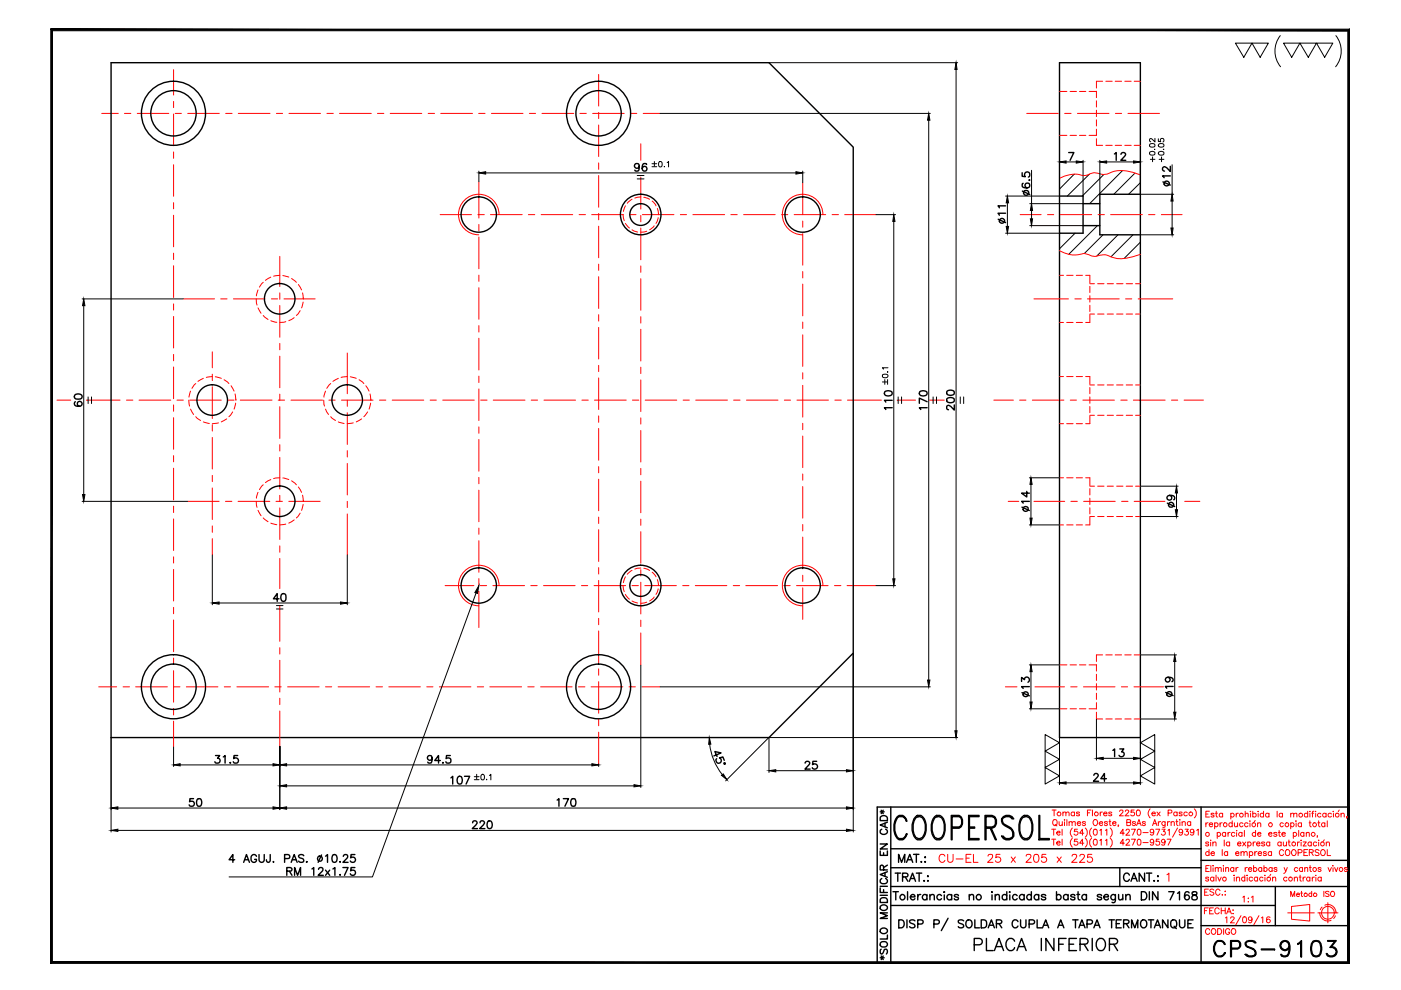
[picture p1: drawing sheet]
<svg xmlns="http://www.w3.org/2000/svg" width="297mm" height="210mm" viewBox="0 0 297 210" stroke-linecap="round" stroke-linejoin="round" font-family="sans-serif">
<!-- layer: CL -->
<g fill="none" stroke="#f00" stroke-width=".21">
<path d="M36.8 14.8v5.4M126.9 15.8v6.7M21.6 24h3.5M26.4 24h1.3M29.1 24h6.7M36.8 21.5v1.3M36.8 24.2v6.7M36.8 32.2v1.4M36.8 34.9v6.7M37.1 24h1.4M39.8 24h6.7M47.9 24h1.3"/>
<path d="M50.5 24h6.7M58.6 24h1.3M61.3 24h6.7M69.3 24h1.4M72 24h6.7M80 24h1.4M82.7 24h6.7M90.8 24h1.3M93.4 24h6.8M101.5 24h1.3M101.5 38.6v7.6M104.2 24h6.7"/>
<path d="M112.2 24h1.4M114.9 24h6.7M123 24h1.3M125.7 24h6.6M126.9 23.8v1.3M126.9 26.5v6.7M126.9 34.5v1.4M126.9 37.2v6.7M133.7 24h1.3M135.9 30.5v3.5M135.9 37.5v6.8M136.4 24h3.5"/>
<path d="M170.2 38.8v6.7M217.7 24h6.7M225.7 24h1.4M228.4 24h6.7M236.5 24h1.3M239.2 24h6.6M36.8 43v1.3M36.8 45.6v6.7M36.8 53.7v1.3M36.8 56.3v6.8M59.3 54.4v6.3M93.3 45.5h6.7"/>
<path d="M101.3 45.5h1.4M101.5 47.6v1.3M101.5 50.2v6.8M101.5 58.3v1.3M104 45.5h6.7M112 45.5h1.4M114.7 45.5h6.7M122.8 45.5h1.3M125.4 45.5h6.8M126.9 45.3v1.3M126.9 48v6.7M126.9 56v1.3"/>
<path d="M126.9 58.7v6.7M133.5 45.5h1.3M135.9 45.7v1.3M135.9 48.3v6.8M135.9 56.4v1.3M135.9 59.1v6.7M136.2 45.5h6.7M144.2 45.5h1.4M146.9 45.5h6.7M155 45.5h1.3M157.7 45.5h6.7M165.7 45.5h1.3"/>
<path d="M168.4 45.5h6.7M170.2 46.9v1.3M170.2 49.5v6.7M170.2 57.6v1.3M176.4 45.5h1.4M179.1 45.5h6.6M216.3 45.5h4.4M222.1 45.5h1.3M224.8 45.5h6.7M232.8 45.5h1.4M235.5 45.5h6.7M243.5 45.5h1.4"/>
<path d="M246.2 45.5h4.4M36.8 64.4v1.3M36.8 67.1v6.7M36.8 75.1v1.4M36.8 77.8v6.7M38.9 63.4h6.6M45 74.6v3.4M45 79.3v1.4M46.8 63.4h1.3M49.5 63.4h6.7M57.5 63.4h1.4M59.3 62.1v1.4"/>
<path d="M59.3 64.8v6.7M59.3 72.8v1.4M59.3 75.5v6.7M60.2 63.4h6.6M73.6 74.8v8.7M101.5 61v6.7M101.5 69v1.4M101.5 71.7v6.7M101.5 79.8v1.3M126.9 66.7v1.4M126.9 69.4v6.7M126.9 77.5v1.3"/>
<path d="M135.9 67.1v1.4M135.9 69.8v6.7M135.9 77.9v1.3M170.2 60.2v6.8M170.2 68.3v1.3M170.2 71v6.7M170.2 79v1.3M219.2 63.4h7.3M227.9 63.4h1.3M230.6 63.4h6.7M238.6 63.4h1.4M241.3 63.4h7.3"/>
<path d="M12.1 84.8h2.9M18.3 84.8h7.2M26.8 84.8h1.4M29.5 84.8h6.7M36.8 85.9v1.3M36.8 88.6v6.7M36.8 96.6v1.3M36.8 99.3v6.7M37.5 84.8h1.4M40.2 84.8h6.7M45 82v6.7M45 90v1.4"/>
<path d="M45 92.8v6.6M48.3 84.8h1.3M50.9 84.8h6.8M59 84.8h1.3M59.3 83.6v1.3M59.3 86.2v6.8M59.3 94.3v1.3M59.3 97v6.7M61.7 84.8h6.7M69.7 84.8h1.3M72.4 84.8h6.7M73.6 84.8v1.3"/>
<path d="M73.6 87.5v6.7M73.6 95.5v1.4M73.6 98.3v6.6M80.4 84.8h1.4M83.2 84.8h6.6M91.2 84.8h1.3M93.9 84.8h6.7M101.5 82.5v6.7M101.5 90.5v1.4M101.5 93.2v6.7M101.9 84.8h1.4M104.6 84.8h6.7"/>
<path d="M112.6 84.8h1.4M115.3 84.8h6.7M123.4 84.8h1.3M126 84.8h6.8M126.9 80.1v6.7M126.9 88.2v1.3M126.9 90.8v6.8M126.9 98.9v1.3M134.1 84.8h1.3M135.9 80.6v6.6M135.9 88.6v1.3M135.9 91.3v6.7"/>
<path d="M135.9 99.3v1.4M136.8 84.8h6.7M144.8 84.8h1.3M147.5 84.8h6.7M155.5 84.8h1.4M158.3 84.8h6.6M166.3 84.8h1.3M169 84.8h6.7M170.2 81.7v6.7M170.2 89.7v1.4M170.2 92.5v6.6M177 84.8h1.4"/>
<path d="M179.7 84.8h7.2M190.2 84.8h3.9M197.1 84.8h3.1M210.7 84.8h4.2M216.2 84.8h1.3M218.9 84.8h6.7M226.9 84.8h1.3M229.6 84.8h6.7M237.6 84.8h1.4M240.3 84.8h6.7M248.4 84.8h1.3M251.1 84.8h4.1"/>
<path d="M36.8 107.3v1.4M36.8 110v6.7M36.8 118.1v1.3M39.8 106.3h6.7M45 100.8v1.3M45 103.5v6.7M45 111.5v1.4M45 114.2v3.4M47.8 106.3h1.4M50.5 106.3h6.7M58.5 106.3h1.4M59.3 105v1.3"/>
<path d="M59.3 107.7v6.7M59.3 115.7v1.4M59.3 118.4v6.4M61.2 106.3h6.7M73.6 106.3v1.3M73.6 109v8.6M101.5 101.2v1.4M101.5 103.9v6.7M101.5 112v1.3M101.5 114.6v6.7M126.9 101.6v6.7M126.9 109.6v1.4"/>
<path d="M126.9 112.3v6.7M135.9 102v6.7M135.9 110.1v1.3M135.9 112.7v6.7M170.2 100.5v1.3M170.2 103.2v6.7M170.2 111.2v1.4M170.2 113.9v6.7M213.8 106.3h2.2M219.2 106.3h6.5M227 106.3h1.4M229.8 106.3h6.6"/>
<path d="M237.8 106.3h1.4M240.5 106.3h6.5M251.2 106.3h3.2M36.8 120.7v6.7M36.8 128.8v1.3M36.8 131.4v6.8M36.8 139.5v1.3M59.3 128.5v7.5M59.3 137.3v1.4M59.3 140v6.7M94.4 124.2h6.1M101.5 122.7v1.3"/>
<path d="M101.5 125.3v7.8M101.8 124.2h1.4M104.5 124.2h6.7M112.5 124.2h1.4M115.2 124.2h6.7M123.3 124.2h1.3M126 124.2h6.6M126.9 120.4v1.3M126.9 123.1v6.7M126.9 131.1v1.4M126.9 133.8v6.7M134 124.2h1.4"/>
<path d="M135.9 120.8v1.3M135.9 123.4v6.8M135.9 131.5v1.3M135.9 134.2v6.8M136.7 124.2h6.7M144.8 124.2h1.3M147.4 124.2h6.7M155.5 124.2h1.3M158.1 124.2h6.8M166.2 124.2h1.3M168.9 124.2h6.7M170.2 122v1.3"/>
<path d="M170.2 124.6v6.7M176.9 124.2h1.4M179.6 124.2h6.1M20.9 145.6h3.8M26.1 145.6h1.3M28.8 145.6h6.7M36.8 142.2v6.7M36.8 150.2v1.4M36.8 152.9v5.4M36.8 145.6h1.4M39.5 145.6h6.7M47.6 145.6h1.3"/>
<path d="M50.2 145.6h6.8M58.3 145.6h1.3M59.3 148v1.4M59.3 150.7v7.5M61 145.6h6.7M69 145.6h1.3M71.7 145.6h6.7M79.7 145.6h1.4M82.4 145.6h6.7M90.5 145.6h1.3M93.1 145.6h6.7M101.2 145.6h1.3"/>
<path d="M103.9 145.6h6.7M111.9 145.6h1.4M114.6 145.6h6.7M122.7 145.6h1.3M125.3 145.6h6.8M126.9 141.8v1.4M126.9 144.5v6.7M126.9 152.6v1.3M126.9 155.2v6.7M133.4 145.6h1.3M136.1 145.6h3.8M213.2 145.6h2.4"/>
<path d="M219.4 145.6h6.3M227 145.6h1.4M229.7 145.6h6.7M237.8 145.6h1.3M240.4 145.6h6.3M249.9 145.6h2.8"/>
</g>
<!-- layer: 0 -->
<g fill="none" stroke="#000" stroke-width=".3">
<path d="M23.6 13.3h139.4l17.9 17.9v107.3l-17.9 17.9h-139.4zM224.6 13.3h17.2v143.1h-17.2zM224.6 41.6h5v7.8h-5M229.6 43.2h3.6M229.6 47.8h3.6M241.8 41.2h-8.6v8.6h8.6M186 171.1h100.1v33.2h-100.1zM186.6 178.9h1.5l-1.5 1.1h1.5M186.6 172.1h.9M186.7 173.2a.87 .87 0 0 1 1.4 .2v.6h-1.5zM186.8 171.8l.5 .7M187 175.8a.57 .57 0 0 0-.4 .6 .57 .57 0 0 0 .6 .5h.4a.56 .56 0 0 0 .5-.4 .56 .56 0 0 0-.3-.7"/>
<path d="M187.3 171.8l-.5 .7M187.6 174.5v.8M188.1 174.3l-1.5 .6 1.5 .6M188.9 180h65.7M188.9 171.1v33.2M190.3 173.1l.3-.2a1.39 1.39 0 0 1 1.7 1.2h-.2l-.1-.5-.6-.5h-.8a3.2 3.2 0 0 0-.7 3.7l.4 .7 .3 .3h.8l.6-.5 .1-.5h.2a1.29 1.29 0 0 1-2 1 3.9 3.9 0 0 1 0-4.7zM194.2 173.1l.3-.2a1.46 1.46 0 0 1 1.7 1.2 3.3 3.3 0 0 1-.9 4 1.39 1.39 0 0 1-1.7-1.3 3.7 3.7 0 0 1 .6-3.7zM194.2 173.4l.5-.3 .9 .3a3.6 3.6 0 0 1 0 4.1l-.6 .3-.8-.3a3.9 3.9 0 0 1 0-4.1zM198.2 173.1l.4-.2a1.39 1.39 0 0 1 1.6 1.2 3.3 3.3 0 0 1-.9 4 1.39 1.39 0 0 1-1.7-1.3 4 4 0 0 1 .6-3.7zM198.2 173.4l.5-.3 1 .3a3.9 3.9 0 0 1 0 4.1l-.6 .3-.9-.3a3.9 3.9 0 0 1 0-4.1zM201.9 175.3h1.4a1.3 1.3 0 0 0 0-2.2h-1.4v5h-.2v-5.2h1.6a1.58 1.58 0 0 1 0 2.7h-1.4M205.4 172.9h2.2v.2h-2.1v4.7h2.1v.3h-2.2z"/>
<path d="M205.5 175.3h1.1v.3h-1.1M209.1 175.3h1.2l.6-.2 .1-.5-.1-1.2-.6-.3h-1.2v5h-.3v-5.2h1.5a1.42 1.42 0 0 1 1 1.3 1.42 1.42 0 0 1-1 1.4h-1.2M209.9 175.6l1.1 2.5h.3l-1.1-2.5M212.7 173.1a1.49 1.49 0 0 1 2.2 .5h-.3l-.2-.2a1.34 1.34 0 0 0-1.9 .2l.2 1a3.7 3.7 0 0 1 2.2 2 1.35 1.35 0 0 1-.9 1.5 1.35 1.35 0 0 1-1.6-.8h.3l.2 .2a1.23 1.23 0 0 0 1.8-.2 1.38 1.38 0 0 0-.7-1.7 1.94 1.94 0 0 1-1.6-2zM216.8 173.1l.3-.2a1.39 1.39 0 0 1 1.7 1.2 3.3 3.3 0 0 1-.9 4 1.39 1.39 0 0 1-1.7-1.3 4 4 0 0 1 .6-3.7zM216.8 173.4l.5-.3 .9 .3a3.9 3.9 0 0 1 0 4.1l-.5 .3-.9-.3a3.9 3.9 0 0 1 0-4.1zM220.3 172.9h.1v4.9h2.1v.3h-2.2zM254.6 171.1v33.2M186.6 188.3v.9h1.5M186.6 180.4v1h1.5v-1M186.6 189.8h1.5M186.6 187.9h1.5"/>
<path d="M186.7 199.9a.76 .76 0 0 1 .9-.3 .76 .76 0 0 1 .5 .9 .76 .76 0 0 1-1 .3 .76 .76 0 0 1-.4-.9zM186.7 197.1a.83 .83 0 0 1 .8-.3 .83 .83 0 0 1 .6 .7 .77 .77 0 0 1-.9 .5 .77 .77 0 0 1-.5-.9zM186.7 192.2a.83 .83 0 0 1 .8-.3 .83 .83 0 0 1 .6 .7 .77 .77 0 0 1-.9 .5 .77 .77 0 0 1-.5-.9zM186.7 190.6a.87 .87 0 0 1 1.4 .2v.5h-1.5zM187 186.3a.57 .57 0 0 0-.4 .6 .57 .57 0 0 0 .6 .5h.4a.56 .56 0 0 0 .6-.5 .56 .56 0 0 0-.4-.6M187.3 184.4v-.8l-.4-.2-.2 .2-.1 .8h1.5M187.3 180.8v.6M187.3 188.6v.6M187.6 185v.8M188.1 198.2v.9h-1.5M188.1 193.5h-1.5l1.5 .6-1.5 .6h1.5M188.1 184.8l-1.5 .6 1.5 .6"/>
<path d="M188.1 183.4l-.8 .5M188.9 192h81.5M188.9 188h97.2M188.9 184h65.7M189.3 189.1h1.2M189.8 185.1h1.1M189.9 189.1v1.7M190.3 185.1v1.8M190.5 182.8v-1.7l.6 1.7 .7-1.7v1.7M190.6 195h.5a.91 .91 0 0 1 .6 .9 .91 .91 0 0 1-.6 .8h-.5zM191.4 185.9h.9l.2-.3-.1-.3-.3-.2h-.7v1.8M191.9 185.9l.6 1"/>
<path d="M192.2 182.8l.7-1.7 .6 1.7M192.3 195v1.7M192.4 189.1v1.7M192.5 182.3h.8M192.8 186.9l.7-1.8 .6 1.8M193 190.2h1a.52 .52 0 0 0-.7-.5 .52 .52 0 0 0-.2 .8 .51 .51 0 0 0 .9 0M193.1 186.3h.8M193.7 181.1h1.1M194 195.2a.68 .68 0 0 0-1.2 .2l.2 .3 .8 .3 .2 .5a.72 .72 0 0 1-1.2 0M194.3 181.1v1.7M194.3 185.1h1.1M194.6 195.9h.7a.46 .46 0 0 0 .4-.6l-.4-.3h-.7v1.7"/>
<path d="M194.6 189.7v1.1M194.9 185.1v1.8M195.2 189.7a.52 .52 0 0 0-.6 .5M195.3 182.7v.1zM195.8 186.8h.2zM196.1 181.8h.1zM196.1 182.8h.1zM196.5 189.9a.54 .54 0 0 0-.8-.1 .54 .54 0 0 0 0 .8 .54 .54 0 0 0 .8-.1M196.5 189.7v1.1M196.7 185.8h.1zM196.7 186.8h.1zM197.2 190l.4-.3h.4l.1 1.1"/>
<path d="M197.2 189.7v1.1M198 195.9h.7a.46 .46 0 0 0 .5-.6l-.5-.3h-.7v1.7M199.6 189.9a.54 .54 0 0 0-.8-.1 .54 .54 0 0 0 0 .8 .54 .54 0 0 0 .8-.1M200.2 189.1v.1zM200.2 189.7v1.1M201 194.7l-1.4 2.6M201.8 189.9a.56 .56 0 0 0-.9-.1 .56 .56 0 0 0 0 .8 .56 .56 0 0 0 .9-.1M201.8 189.7v1.1M203.2 189.9a.5 .5 0 0 0-.4-.3 .5 .5 0 0 0-.5 .3l.3 .3 .5 .1 .1 .2a.5 .5 0 0 1-.4 .3 .5 .5 0 0 1-.5-.3M204.3 195.2a.66 .66 0 0 0-1.1 .2l.1 .3 .8 .3 .2 .5a.74 .74 0 0 1-1.1 0M204.9 195.2l.4-.2a.82 .82 0 0 1 .8 .9 .82 .82 0 0 1-1 .7l-.3-.5zM205.5 190l.4-.3h.4l.1 1.1"/>
<path d="M205.5 189.7v1.1M206.7 195v1.7h1M208 195h.6a.91 .91 0 0 1 .6 .9 .91 .91 0 0 1-.6 .8h-.6zM209.1 199v2.5h1.5M209.5 196.7l.7-1.7 .6 1.7M209.8 196.2h.8M210.3 189.1v.1zM210.3 189.7v1.1M211 190l.4-.3h.4l.1 1.1M211 189.7v1.1M211.3 195.8l.9-.1 .2-.4-.4-.3h-.7v1.7M211.8 195.8l.6 .9"/>
<path d="M213.5 189.9a.54 .54 0 0 0-.8-.1 .54 .54 0 0 0 0 .8 .54 .54 0 0 0 .8-.1M213.5 189.1v1.7M214.1 189.1v.1zM214.1 189.7v1.1M215.1 199.6a.94 .94 0 0 0-1.1-.6 .94 .94 0 0 0-.7 .9 1.14 1.14 0 0 0 .2 1.3 1.14 1.14 0 0 0 1.3 .2l.3-.5M215.7 189.9a.54 .54 0 0 0-.8-.1 .54 .54 0 0 0 0 .8 .54 .54 0 0 0 .8-.1M215.8 195.4a.64 .64 0 0 0-.7-.4 .64 .64 0 0 0-.5 .7v.4a.64 .64 0 0 0 .5 .6 .64 .64 0 0 0 .7-.4M216.4 195v1.3a.58 .58 0 0 0 .6 .4 .58 .58 0 0 0 .5-.4v-1.3M217.1 189.9a.56 .56 0 0 0-.8-.1 .56 .56 0 0 0 0 .8 .56 .56 0 0 0 .8-.1M217.1 189.7v1.1M218.2 195.9h.7a.46 .46 0 0 0 .4-.6l-.4-.3h-.7v1.7M218.7 189.9a.54 .54 0 0 0-.8-.1 .54 .54 0 0 0 0 .8 .54 .54 0 0 0 .8-.1"/>
<path d="M218.7 189.1v1.7M219.9 195v1.7h1M220.2 189.9a.54 .54 0 0 0-.8-.1 .54 .54 0 0 0 0 .8 .54 .54 0 0 0 .8-.1M220.2 189.7v1.1M220.8 199v2.5M221 196.7l.7-1.7 .6 1.7M221.3 196.2h.8M221.7 189.9a.54 .54 0 0 0-.9 0l.2 .3 .6 .1 .1 .2a.54 .54 0 0 1-.9 0M223.4 199v2.5l-1.6-2.5v2.5M224 189.9a.54 .54 0 0 1 .8-.1 .54 .54 0 0 1 0 .8 .54 .54 0 0 1-.8-.1M224 189.1v1.7M224.3 196.7l.6-1.7 .7 1.7"/>
<path d="M224.5 196.2h.8M226 199h-1.5v2.5M226.5 189.9a.54 .54 0 0 0-.8-.1 .54 .54 0 0 0 0 .8 .54 .54 0 0 0 .8-.1M226.5 189.7v1.1M227.4 195h1.2M227.9 189.9a.5 .5 0 0 0-.5-.3 .5 .5 0 0 0-.4 .3l.3 .3 .6 .1v.2a.5 .5 0 0 1-.5 .3 .5 .5 0 0 1-.4-.3M228 195v1.7M228.2 199h-1.5v2.5h1.5M228.3 189.7h.6M228.6 189.1v1.4l.1 .2 .3 .1M228.7 196.7l.7-1.7 .7 1.7M229 196.2h.8"/>
<path d="M230.3 189.9a.54 .54 0 0 0-.7-.1 .54 .54 0 0 0 0 .8 .54 .54 0 0 0 .7-.1M230.3 189.7v1.1M230.5 195.9h.7a.46 .46 0 0 0 .4-.6l-.4-.3h-.7v1.7M231.6 199v2.5M231.9 196.7l.7-1.7 .6 1.7M232.2 196.2h.8M232.9 199.1a1.18 1.18 0 0 1 1.3 .4 1.18 1.18 0 0 1 0 1.4 .87 .87 0 0 1-1.3 .5 1.61 1.61 0 0 1 0-2.3zM233.6 189.9a.54 .54 0 0 0-1 0l.3 .3 .6 .1 .1 .2a.54 .54 0 0 1-1 0M234 190.2h1a.52 .52 0 0 0-.7-.5 .52 .52 0 0 0-.2 .8 .51 .51 0 0 0 .9 0M235.1 195h1.2M235.7 195v1.7M236.5 189.7l-.1 1.5-.3 .2-.3-.1"/>
<path d="M236.5 189.9a.54 .54 0 0 0-.8-.1 .54 .54 0 0 0 0 .8 .54 .54 0 0 0 .8-.1M236.7 195.8h.6M237.2 189.7l.1 1 .3 .1 .5-.3M237.4 184v4M237.7 195h-1v1.7h1M238.1 189.7v1.1M238.2 195.8l1-.1 .2-.4-.5-.3h-.7v1.7M238.7 190l.4-.3h.4l.1 1.1M238.7 189.7v1.1M238.8 195.8l.6 .9M239.5 185.5a.59 .59 0 0 0-.9-.3 .86 .86 0 0 0-.4 1.1 .86 .86 0 0 0 1 .5l.3-.4M239.8 186.9l.6-1.8 .7 1.8"/>
<path d="M239.9 196.7v-1.7l.7 1.7 .6-1.7v1.7M240 186.3h.8M242 189.1a.93 .93 0 0 1 1.1 .4 .93 .93 0 0 1-.3 1.2l-.8 .1zM242 195.2a.65 .65 0 0 1 .7-.1 .65 .65 0 0 1 .4 .6v.4a.66 .66 0 0 1-.6 .6 .66 .66 0 0 1-.7-.6zM242.7 185.1v1.8l-1.2-1.8v1.8M243 185.1h1.2M243.5 195h1.1M243.6 185.1v1.8M243.7 189.1v1.7M244 195v1.7M244.7 186.7v.2zM244.7 196.7l.7-1.7 .7 1.7"/>
<path d="M245 196.2h.8M245.4 186.8h.2zM245.5 189.1v1.7l-1.1-1.7v1.7M245.5 185.7v.2zM247.6 195v1.7l-1.1-1.7v1.7M247.8 189.1h1.1l-.8 1.7M248.3 195.2a.64 .64 0 0 1 .8-.2 .64 .64 0 0 1 .4 .7v.4a.64 .64 0 0 1-.7 .6 .64 .64 0 0 1-.6-.6zM248.9 196.4l.5 .5M249.7 189.4l.4-.3v1.7M250.1 195l.1 1.5a.59 .59 0 0 0 .6 .2 .59 .59 0 0 0 .4-.4v-1.3M251.9 195.8h.6M252.1 189.3a.49 .49 0 0 0-.7-.2 .99 .99 0 0 0 .3 1.7 .53 .53 0 0 0 .5-.5 .53 .53 0 0 0-.5-.6 .53 .53 0 0 0-.6 .5"/>
<path d="M252.8 189.1a.36 .36 0 0 0 .2 .6 .62 .62 0 0 1 .7 .3 .62 .62 0 0 1 0 .7l-.6 .1-.4-.3a.82 .82 0 0 1 1-.8l.1-.4a.67 .67 0 0 0-1-.2zM253 195h-1.1v1.7h1.1M254.6 196.3h31.5M254.6 182.4h31.5M258 199.6a1.25 1.25 0 0 1 1.8 .6h-.2l-.2-.3a1.11 1.11 0 0 0-1.3-.3 1.11 1.11 0 0 0-.6 1.1 1.81 1.81 0 0 0 .8 2h.6l.9-.7a1.18 1.18 0 0 1-1.2 .9 1.18 1.18 0 0 1-1.1-.9 2.14 2.14 0 0 1 .5-2.4zM264.3 199.6a1.67 1.67 0 0 1 2 .3h-.3a1.22 1.22 0 0 0-1.8 0v.3a2.47 2.47 0 0 0 1.6 1 .91 .91 0 0 1 .2 1.5 1.56 1.56 0 0 1-2-.3h.3a1.19 1.19 0 0 0 1.7 .1 .86 .86 0 0 0-.5-1.3l-.8-.3a.83 .83 0 0 1-.7-1zM270.4 188v8.3M272.2 199.6a.97 .97 0 0 0-.7 .9 .97 .97 0 0 0 .7 .9M272.7 199.6l.4 .3a3.2 3.2 0 0 1-.2 2.8M278.4 199.6a1.2 1.2 0 0 1 1.6 .5 2.77 2.77 0 0 1-.3 2.6 1.12 1.12 0 0 1-1.6-.5 2.77 2.77 0 0 1 .3-2.6zM278.4 199.7l.5-.1 .8 .1M278.6 199.6a2.62 2.62 0 0 0 0 3.1"/>
<path d="M279.5 199.6a2.62 2.62 0 0 1 0 3.1M283.1 199.6h-1.6v-.2h1.8l-1.1 1.5M283.1 199.4l-1.1 1.5 1 .1 .3 .5M186.6 203.1h.9M186.8 201.3l-.2 .3 .1 .5 .1 .2 .3-.1 .5-.9h.3a.67 .67 0 0 1 0 1M186.8 202.7l.5 .8M187.3 202.7l-.5 .8M206.6 200.3h1.1a.68 .68 0 0 0 .6-.7 .68 .68 0 0 0-.6-.6h-1.1v2.5M210.8 201.5l1-2.5 1 2.5M211.2 200.7h1.2M215.6 201.5l1-2.5 1 2.5M216 200.7h1.2"/>
<path d="M224.5 200.2h.9M226.7 200.2h.9M229 200.2l1.5-.1a.65 .65 0 0 0 0-1l-1.5-.1v2.5M229.8 200.2l.9 1.3M235.2 200.2h1.2a.61 .61 0 0 0 .4-1l-.4-.2h-1.2v2.5M236.1 200.2l.9 1.3M261.1 201h1.3l.3-.1 .2-.3-.2-.9-.3-.1h-1.3v3.3h-.2v-3.5h1.5a.92 .92 0 0 1 .7 .9 .92 .92 0 0 1-.7 .9h-1.3M267.4 201.2h2.8v.2h-2.8zM271.5 200.7a.98 .98 0 0 0 1.5 .5l.3-.5M271.5 200.2l.4-.5 .4-.1 .7 .1 .3 .5M271.7 202.5l.5 .2 .8-.2M273.3 201a1.06 1.06 0 0 1-1.6 .3 1.06 1.06 0 0 1 0-1.6 1.06 1.06 0 0 1 1.6 .2 3.2 3.2 0 0 1-.3 2.8 .99 .99 0 0 1-1.5-.3h.2l.2 .3"/>
<path d="M273.3 200.6l-.2 .4-.4 .4M275.1 200.1l.8-.7v3.5h-.1v-3.2l-.7 .5zM278.4 202.5l.5 .2 .8-.2M281.4 202.4l.4 .3M282.2 200.7a1.1 1.1 0 0 1 1.3 1.2 1.1 1.1 0 0 1-1.5 1l-.5-.2-.3-.5h.2l.1 .3a1.24 1.24 0 0 0 1.8-.5M282.6 200.9l.5 .3 .2 .5-.2 .7-.5 .3"/>
<circle cx="36.8" cy="24" r="6.8"/>
<circle cx="36.8" cy="24" r="4.8"/>
<circle cx="126.9" cy="24" r="6.8"/>
<circle cx="126.9" cy="24" r="4.8"/>
<circle cx="101.5" cy="45.5" r="3.7"/>
<circle cx="135.8" cy="45.5" r="2.31"/>
<circle cx="135.8" cy="45.5" r="4.3"/>
<circle cx="170.2" cy="45.5" r="3.7"/>
<circle cx="59.3" cy="63.4" r="3.2"/>
<circle cx="45" cy="84.8" r="3.2"/>
<circle cx="73.6" cy="84.8" r="3.2"/>
<circle cx="59.3" cy="106.3" r="3.2"/>
<circle cx="101.5" cy="124.1" r="3.7"/>
<circle cx="135.8" cy="124.1" r="2.31"/>
<circle cx="135.8" cy="124.1" r="4.3"/>
<circle cx="170.2" cy="124.1" r="3.7"/>
<circle cx="36.8" cy="145.6" r="6.8"/>
<circle cx="36.8" cy="145.6" r="4.8"/>
<circle cx="126.9" cy="145.6" r="6.8"/>
<circle cx="126.9" cy="145.6" r="4.8"/>
<circle cx="191.3" cy="190.2" r=".56"/>
<circle cx="207.5" cy="190.2" r=".56"/>
</g>
<!-- layer: FI -->
<path d="M241.8 37.1a7.7 7.7 0 0 0-6.7-.4 4 4 0 0 1-2.8 0h-.6a3.8 3.8 0 0 1-2.7 .3l-1-.1a7.8 7.8 0 0 0-3.4 .9M105.8 45.5a4.3 4.3 0 0 0-4.3-4.3 4.3 4.3 0 0 0-4.3 4.3 4.3 4.3 0 0 0 4.3 4.3M174.5 45.5a4.3 4.3 0 0 0-4.3-4.3 4.3 4.3 0 0 0-4.3 4.3 4.3 4.3 0 0 0 4.3 4.3M224.6 53.2a6.9 6.9 0 0 0 5.4 .6h.3a3.8 3.8 0 0 0 3.3 .3l.7-.1a8.4 8.4 0 0 0 7.5-.1M105.8 124.1a4.3 4.3 0 0 0-4.3-4.3 4.3 4.3 0 0 0-4.3 4.3 4.3 4.3 0 0 0 4.3 4.3M174.5 124.1a4.3 4.3 0 0 0-4.3-4.3 4.3 4.3 0 0 0-4.3 4.3 4.3 4.3 0 0 0 4.3 4.3" fill="none" stroke="#f00" stroke-width=".21"/>
<!-- layer: OC -->
<g fill="none" stroke="#f00" stroke-width=".21">
<path d="M224.6 19.4h1.6M226.9 19.4h1.3M228.9 19.4h1.3M230.9 19.4h1.6M232.5 19.3v1.4M233.8 17.2h-1.3v1.5M234.5 17.2h1.3M236.4 17.2h1.4M238.5 17.2h1.3M240.5 17.2h1.3M224.6 28.7h1.6M226.9 28.7h1.3"/>
<path d="M228.9 28.7h1.3M230.9 28.7h1.6M232.5 21.4v1.3M232.5 23.4v1.3M232.5 25.4v1.3M232.5 27.4v1.3M232.5 29.4v1.4h1.3M234.5 30.8h1.3M236.4 30.8h1.4M238.5 30.8h1.3M240.5 30.8h1.3M55.8 59.9l-.8 1"/>
<path d="M57.4 58.8l-1.1 .6M59.3 58.4l-1.3 .1M60 58.4l1.2 .4M61.8 59.1l1 .8M132.1 45.5l.2 1.3M132.6 43.6l-.4 1.2M132.6 47.4l.8 .9M134 42.2l-1 .9M134 48.7l1.2 .5M135.9 41.7l-1.3 .3M136.5 41.8l1.2 .4M137.1 49l-1.2 .2"/>
<path d="M138.3 42.6l.8 1M138.7 47.9l-1 .8M139.4 44.2l.2 1.3M139.5 46.1l-.4 1.3M139.6 45.5h.1M224.6 58.4h.9M226.2 58.4h1.3M228.2 58.4h1.3M230.2 58.4h.9v1.6M45 79.8l-1.3 .2M45.6 79.9l1.3 .3M54.3 63.4l.2 1.3"/>
<path d="M54.7 61.5l-.3 1.2M54.7 65.3l.6 1.1M55.8 66.9l1 .8M57.4 68l1.3 .3M60.6 68.2l-1.3 .2M62.4 67.4l-1.2 .6M63.3 60.3l.6 1.2M63.6 65.9l-.8 1M64.1 62.1l.2 1.3M64.3 64.1l-.4 1.2M64.3 63.4h.1M73.6 79.8l-1.3 .2"/>
<path d="M74.3 79.9l1.2 .3M224.6 79.8h.9M224.6 68.4h.9M226.2 79.8h1.3M226.2 68.4h1.3M228.2 79.8h1.3M228.2 68.4h1.3M230.2 79.8h.9v1.7M231.1 60.7v1.3M231.1 62.7v1.4M231.1 64.7v1.3M231.1 66.7v1.7h-.9"/>
<path d="M231.1 60.2h.9M231.1 66.6h.9M232.7 60.2h1.4M232.7 66.6h1.4M234.8 60.2h1.3M234.8 66.6h1.3M236.7 60.2h1.4M236.7 66.6h1.4M238.8 60.2h1.3M238.8 66.6h1.3M240.8 60.2h1M240.8 66.6h1"/>
<path d="M40 84.8l.2 1.3M40.4 82.9l-.3 1.3M40.4 86.7l.6 1.2M41.5 81.3l-.8 1M41.5 88.3l1 .9M43.1 80.2l-1.1 .7M43.1 89.5l1.3 .3M46.3 89.7l-1.3 .1M47.5 80.5l1 .8M48.1 88.8l-1.2 .7M49 81.8l.6 1.1M49.3 87.3l-.8 1"/>
<path d="M49.8 83.5l.2 1.3M50 85.5l-.4 1.2M50 84.8h.1M68.6 84.8l.2 1.3M69 82.9l-.3 1.3M69 86.7l.7 1.2M70.1 81.3l-.8 1M70.1 88.3l1 .9M71.7 80.2l-1.1 .7M71.7 89.5l1.3 .3M74.9 89.7l-1.3 .1M76.1 80.5l1 .8"/>
<path d="M76.7 88.8l-1.2 .7M77.6 81.8l.6 1.1M77.9 87.3l-.8 1M78.5 83.5l.1 1.3M78.6 85.5l-.4 1.2M78.6 84.8h.1M224.6 89.8h.9M226.2 89.8h1.3M228.2 89.8h1.3M231.1 82.2v1.3M231.1 84.2v1.3M231.1 86.2v1.3"/>
<path d="M231.1 88.2v1.6h-.9M231.1 81.6h.9M231.1 88.1h.9M232.7 81.6h1.4M232.7 88.1h1.4M234.8 81.6h1.3M234.8 88.1h1.3M236.7 81.6h1.4M236.7 88.1h1.4M238.8 81.6h1.3M238.8 88.1h1.3M240.8 81.6h1"/>
<path d="M240.8 88.1h1M54.3 106.3l.2 1.3M54.7 104.4l-.3 1.2M54.7 108.2l.6 1.1M55.8 102.8l-.8 1M55.8 109.8l1 .8M57.4 101.7l-1.1 .6M57.4 110.9l1.3 .4M59.3 101.3l-1.3 .2M60 101.3l1.2 .4M60.6 111.1l-1.3 .2M61.8 101.9l1 .9"/>
<path d="M62.4 110.2l-1.2 .7M63.3 103.3l.6 1.1M63.6 108.8l-.8 1M64.1 105l.2 1.3M64.3 106.9l-.4 1.3M64.3 106.3h.1M224.6 101.3h.9M224.6 111.3h.9M226.2 101.3h1.3M226.2 111.3h1.3M228.2 101.3h1.3M228.2 111.3h1.3"/>
<path d="M230.2 101.3h.9v1.7M231.1 103.6v1.3M231.1 105.6v1.4M231.1 107.7v1.3M231.1 109.6v1.7h-.9M231.1 103.1h.9M231.1 109.5h.9M232.7 103.1h1.4M232.7 109.5h1.4M234.8 103.1h1.3M234.8 109.5h1.3M236.7 103.1h1.4"/>
<path d="M236.7 109.5h1.4M238.8 103.1h1.3M238.8 109.5h1.3M240.8 103.1h1M240.8 109.5h1M132.1 124.2l.2 1.2M132.6 122.3l-.4 1.2M132.6 126l.8 1M134 120.9l-1 .9M134 127.4l1.2 .4M135.9 120.4l-1.3 .3M136.5 120.5l1.2 .4"/>
<path d="M137.1 127.7l-1.2 .2M138.3 121.3l.8 1M138.7 126.6l-1 .8M139.4 122.9l.2 1.3M139.5 124.8l-.4 1.2M139.6 124.2h.1M233.8 138.9h-1.3v1.4M234.5 138.9h1.3M236.4 138.9h1.4M238.5 138.9h1.3M240.5 138.9h1.3M224.6 141h1.6"/>
<path d="M224.6 150.3h1.6M226.9 141h1.3M226.9 150.3h1.3M228.9 141h1.3M228.9 150.3h1.3M230.9 141h1.6M230.9 150.3h1.6M232.5 140.9v1.4M232.5 143v1.3M232.5 144.9v1.4M232.5 147v1.3M232.5 149v1.3"/>
<path d="M232.5 151v1.4h1.3M234.5 152.4h1.3M236.4 152.4h1.4M238.5 152.4h1.3M240.5 152.4h1.3"/>
</g>
<!-- layer: RY -->
<g fill="none" stroke="#000" stroke-width=".21">
<path d="M227.8 36.9l-3.2 3.2M230.9 37l-4.6 4.6M234 37l-4.5 4.6M238 36.2l-7 7M240.6 36.7l-4.5 4.5M241.8 38.7l-2.5 2.5M224.8 49.4l-.2 .2M227.9 49.4l-3.3 3.3M232.7 47.8l-6.1 6.1M233.9 49.8l-4 4M237 49.8l-4.5 4.5M240.2 49.8l-4.6 4.6"/>
<path d="M241.8 51.4l-3.4 3.4"/>
</g>
<!-- layer: 0 -->
<g fill="#000" stroke="#000" stroke-width=".21">
<path d="M10.8 6.2l.3 .3h274.7zM10.8 6.2h275.3l-.3 .3z"/>
<path d="M285.8 6.5v197.4l.3-197.7zM286.1 6.2v198.1l-.3-.4z"/>
<path d="M11.1 6.5l-.3 197.8 .3-.4zM10.8 6.2l.3 .3-.3 197.8z"/>
<path d="M11.1 203.9l275 .4-.3-.4zM11.1 203.9l275 .4h-275.3z"/>
</g>
<!-- layer: CO -->
<g fill="none" stroke="#000" stroke-width=".21">
<path d="M163.1 13.3h39.9M202.7 14.7v140.2M261.9 9.1h3.5l-1.7 3zM265.4 9.1h3.5l-1.7 3zM271.4 7.6a5.3 5.3 0 0 0 .1 6.6M272.1 9.1h3.5l-1.7 3zM275.6 9.1h3.5l-1.7 3zM279.1 9.1h3.5l-1.7 3zM283.2 7.6a5.3 5.3 0 0 1 0 6.6M101.5 36.3v2.2M103 36.7h65.8M135.1 37.2h1.4"/>
<path d="M135.1 37.9h1.4M139.9 24h57.3M170.2 36.3v2.5M196.9 25.5v118.7M218.7 36.1v7.1M224.6 34v7.5M226 34.3h2.2M229.6 34v7.5M233.2 34v7.1M234.6 34.3h5.7M241.8 34v7.1M248.5 34.9v6.3"/>
<path d="M185.7 45.5h4.2M189.5 46.9v75.8M213.2 49.4h11.4M213.2 41.6h11.4M213.6 43v5M218.3 47.8h11.3M218.3 43.2h11.3M218.7 44.6v1.8M241.8 49.8h7M241.8 41.2h7M248.5 42.6v5.7M17.4 63.4h21.4"/>
<path d="M17.8 64.8v40.1M18.7 84.2v1.4M19.4 84.2v1.4M190.4 84.2v1.4M191.1 84.2v1.4M197.8 84.2v1.4M198.6 84.2v1.4M203.6 84.2v1.4M204.3 84.2v1.4M17.4 106.3h22.4M45 117.6v10.6M73.6 117.6v10.6"/>
<path d="M218.2 111.3h6.4M218.2 101.3h6.4M218.6 102.7v7.2M241.8 109.5h8M241.8 103.1h8M249.4 104.5v3.6M46.5 127.8h25.7M58.6 128.4h1.4M58.6 129.1h1.4M100.9 125.7l-21.9 60.2h-30.4M180.9 138.5v37.9M185.7 124.2h4.2"/>
<path d="M241.8 138.9h7.6M23.6 156.4v20M36.8 158.3v4.2M59.3 158.2v13.5M135.9 141v26M139.9 145.6h57.3M150.5 157.8a12.6 12.6 0 0 0 2.6 6.4M163 156.4l-9.1 9.2M163 156.4v7.4M163.1 156.4h39.9M218.2 150.3h6.4M218.2 141h6.4"/>
<path d="M218.6 142.4v6.4M221.6 159.3l3 1.7-3 1.7zM221.6 155.7l3 1.8-3 1.8zM224.6 156.4v10M232.5 152.5v8.7M241.8 157.5l3-1.8v3.6zM241.8 156.4v10M241.8 152.4h7.6M249.1 140.3v10.7M25 171.3h32.9M25 176.1h154.5M38.2 162.2h19.7"/>
<path d="M60.8 162.2h64.7M60.8 171.3h118.7M60.8 166.6h73.6M126.9 162v.5M164.5 163.4h15M221.6 162.7l3 1.8-3 1.7zM226 166h14.3M233.9 160.8h6.4M241.8 161l3-1.7v3.4zM241.8 164.5l3-1.8v3.5z"/>
</g>
<g fill="#000" stroke="#000" stroke-width=".21">
<path d="M202.7 13.3l.2 1.4h-.4zM101.5 36.7l1.5-.3v.5zM168.8 36.4l1.4 .3-1.4 .2zM196.9 24l.3 1.5h-.5zM224.6 34.3l1.4-.2v.5zM228.2 34.1l1.4 .2-1.4 .3zM233.2 34.3l1.4-.2v.5zM240.3 34.1l1.5 .2-1.5 .3zM189.5 45.5l.3 1.4h-.5zM213.3 48h.5l-.2 1.4zM213.6 41.6l.2 1.4h-.5zM218.5 46.4h.4l-.2 1.4z"/>
<path d="M218.7 43.2l.2 1.4h-.4zM248.3 48.3h.4l-.2 1.5zM248.5 41.2l.2 1.4h-.4zM17.8 63.4l.2 1.4h-.5zM17.5 104.9h.5l-.2 1.4zM218.4 109.9h.4l-.2 1.4zM218.6 101.3l.2 1.4h-.4zM249.2 108.1h.5l-.3 1.4zM249.4 103.1l.3 1.4h-.5zM45 127.8l1.5-.2v.5zM72.2 127.6l1.4 .2-1.4 .3zM101.5 124.2l-.3 1.6-.5-.2z"/>
<path d="M189.3 122.7h.5l-.3 1.5zM150.4 156.4l.3 1.4h-.4zM196.7 144.2h.5l-.3 1.4zM202.5 154.9h.4l-.2 1.5zM218.4 148.8h.4l-.2 1.5zM218.6 141l.2 1.4h-.4zM248.8 151h.5l-.2 1.4zM249.1 138.9l.2 1.4h-.5zM23.6 171.3l1.4-.2v.5zM23.6 176.1l1.4-.3v.5zM36.8 162.2l1.4-.3v.5zM57.9 161.9l1.4 .3-1.4 .2z"/>
<path d="M57.9 171.1l1.4 .2-1.4 .3zM59.3 162.2l1.5-.3v.5zM59.3 166.6l1.5-.2v.4zM59.3 171.3l1.5-.2v.5zM125.5 161.9l1.4 .3-1.4 .2zM134.4 166.4l1.5 .2-1.5 .2zM153 164.4l.3-.3 .8 1.2zM163 163.4l1.5-.2v.5zM179.5 171.1l1.4 .2-1.4 .3zM179.5 175.8l1.4 .3-1.4 .2zM179.5 163.2l1.4 .2-1.4 .3zM224.6 166l1.4-.2v.4z"/>
<path d="M232.5 160.8l1.4-.2v.4zM240.3 165.8l1.5 .2-1.5 .2zM240.3 160.6l1.5 .2-1.5 .2z"/>
</g>
<g fill="none" stroke="#000" stroke-width=".3">
<path d="M135.5 35.2a.52 .52 0 0 1-.7 .4 .52 .52 0 0 1-.1-.9 .52 .52 0 0 1 .8 .2v.3a.71 .71 0 0 1-.6 1.1l-.3-.2M137.1 34.9l-.1-.2a.61 .61 0 0 0-.8 .3 .91 .91 0 0 0 .4 1.3 .5 .5 0 0 0 .6-.5 .5 .5 0 0 0-.5-.5 .5 .5 0 0 0-.5 .5M216.7 36.6v.8l.7 .1a.58 .58 0 0 1 0-.9 .58 .58 0 0 1 .9 .1 .58 .58 0 0 1-.3 .8M216.9 38.9h-.1a.64 .64 0 0 0 .2 .9 .91 .91 0 0 0 1.3-.5 .52 .52 0 0 0-.5-.5 .52 .52 0 0 0-.5 .5 .52 .52 0 0 0 .5 .5M218.3 38.1v.2zM226.6 32.3h1.1l-.8 1.7M236.3 32.6l.4-.3v1.7M237.7 32.7a.51 .51 0 0 1 .4-.4 .51 .51 0 0 1 .5 .3v.4l-1 1h1.1M246.6 38.6l1.5 .6M248.1 37.3h-1.6l.3 .4M248.1 35.3v1.1l-.7-.8-.6-.3-.3 .3v.4l.4 .3M211.6 46.5l1.6 .7"/>
<path d="M213.2 45.2h-1.6l.3 .4M213.2 43.6h-1.6l.3 .5M216.8 40.5l1.5 .7M15.8 83.8a1.01 1.01 0 0 1 1.6 .2v.2a.96 .96 0 0 1-1.6 0zM16 85.2l-.2 .1a.56 .56 0 0 0 .3 .8 .94 .94 0 0 0 1.3-.5 .53 .53 0 0 0-.5-.5 .53 .53 0 0 0-.5 .5 .53 .53 0 0 0 .5 .5M187.6 83.1l.6-.3a.75 .75 0 0 1 1 .7 .89 .89 0 0 1-.9 .5 .89 .89 0 0 1-.8-.7zM189.2 86.4h-1.7l.3 .4M189.2 84.9h-1.7l.3 .4M195 83.1l.6-.3a.75 .75 0 0 1 1 .7 .89 .89 0 0 1-.9 .5 .89 .89 0 0 1-.8-.7zM196.6 86.4h-1.7l.3 .4M196.6 85.2l-1.7-.8v1.1M200.8 84.5a1.02 1.02 0 0 1 1.5 .3v.1a.92 .92 0 0 1-1.6 0z"/>
<path d="M200.8 83a1.02 1.02 0 0 1 1.5 .2v.2a.92 .92 0 0 1-1.6 0zM202.3 85.9v1.1l-.7-.9-.6-.2-.2 .2-.1 .5 .4 .3M216.7 107.5l1.5 .7M217.7 104.2v1.2l-1.1-.8h1.6M218.2 106.3h-1.6l.3 .4M247.5 106.7l1.6 .7M248 105a.51 .51 0 0 1 .4 .7 .51 .51 0 0 1-.8 .2 .51 .51 0 0 1 .1-.8 .85 .85 0 0 1 1.4 .6l-.3 .3M59.2 127h-1.2l.8-1.1v1.6M59.8 125.9a.56 .56 0 0 1 .8 .3v.4a.68 .68 0 0 1-.6 .9 1.01 1.01 0 0 1-.2-1.6zM216.6 144.5v-.9l.6 .5a.55 .55 0 0 1 .9-.4 .55 .55 0 0 1-.2 1M216.7 146.9l1.5 .6M218.2 145.6h-1.6l.3 .4"/>
<path d="M235.9 159.1l.4-.3v1.6M237.4 158.8h.9l-.5 .6a.55 .55 0 0 1 .4 .9 .55 .55 0 0 1-.9-.2M247.2 146.8l1.5 .7M247.6 143.6a.51 .51 0 0 1 .4 .7 .51 .51 0 0 1-.8 .2 .51 .51 0 0 1 .1-.8 .9 .9 0 0 1 1.4 .5l-.2 .3M248.7 145.5h-1.6l.3 .4M41 169.3h-.7l-.1 .7a.58 .58 0 0 1 .9 0 .58 .58 0 0 1-.2 .9 .58 .58 0 0 1-.8-.3M41.9 169.4a.58 .58 0 0 1 .8 .2 .78 .78 0 0 1 .1 .9 .78 .78 0 0 1-.9 .4 1.24 1.24 0 0 1 0-1.5zM45.7 160.2h.9l-.5 .6a.53 .53 0 0 1 .6 .6 .53 .53 0 0 1-.8 .4h-.2l-.1-.3M47.3 160.5l.4-.3v1.6M48.7 161.8h.2zM50.4 160.2h-.8l-.1 .7a.58 .58 0 0 1 .9 0 .58 .58 0 0 1-.1 .8 .58 .58 0 0 1-.8-.2M91.6 160.7a.51 .51 0 0 1-.7 .5 .51 .51 0 0 1-.2-.8 .51 .51 0 0 1 .8 0l.1 .3a.77 .77 0 0 1-.6 1.1l-.3-.2"/>
<path d="M93.4 161.2h-1.2l.8-1v1.6M93.8 161.8h.2zM95.5 160.2h-.8l-.1 .7a.57 .57 0 0 1 .8-.1 .57 .57 0 0 1 0 .9 .57 .57 0 0 1-.9-.2M95.6 164.9l.4-.3v1.6M97.2 164.7a.5 .5 0 0 1 .7 .2v1a.51 .51 0 0 1-.4 .4 .51 .51 0 0 1-.5-.4 1.31 1.31 0 0 1 .2-1.2zM98.5 164.6h1.1l-.8 1.6M100.2 174.5l.1-.3 .2-.2 .5 .1 .1 .3-.2 .5-.8 .8h1.1M101.8 174.5v-.3l.3-.2 .4 .1 .2 .3-.2 .5-.8 .8h1.1M103.5 174.1a.53 .53 0 0 1 .8 .3 .76 .76 0 0 1 .1 .9 .76 .76 0 0 1-.9 .3l-.2-.6zM118.1 169.6l.4-.3v1.6M119.4 169.3h1.1l-.7 1.6M121.3 169.4a.58 .58 0 0 1 .7 .2l.1 .4a.7 .7 0 0 1-.6 .9 1.02 1.02 0 0 1-.2-1.5z"/>
<path d="M151.4 160.3l1.5-.7-1.3-.3 .4 1.1M151.9 160.9a.57 .57 0 0 0 .2 .8 .57 .57 0 0 0 .8-.2 .57 .57 0 0 0-.4-.8l.8-.2 .3 .7M170.7 161.8a.51 .51 0 0 1 .5-.4 .51 .51 0 0 1 .5 .3l-.1 .4-.9 1h1.1M173.2 161.4h-.8l-.1 .7a.59 .59 0 0 1 .9 0 .59 .59 0 0 1-.1 .9 .59 .59 0 0 1-.9-.2M231.9 164.4l.3-.4h.4l.2 .5-1 1.2h1.1M234.6 165.1h-1.2l.8-1.1v1.7M49.8 182.3h-1.2l.8-1.1v1.6M51.7 182.8l.6-1.6 .6 1.6M51.9 182.3h.8M54.4 181.6a.59 .59 0 0 0-.7-.4 .59 .59 0 0 0-.5 .6 .67 .67 0 0 0 .2 .9 .67 .67 0 0 0 .9-.1l.1-.4h-.4M54.9 181.2l.1 1.4a.55 .55 0 0 0 .6 .2 .55 .55 0 0 0 .4-.4v-1.2M57.3 181.2v1.3a.41 .41 0 0 1-.5 .3 .41 .41 0 0 1-.3-.5"/>
<path d="M58 182.7v.1zM60.3 182h.8a.42 .42 0 0 0 .4-.4 .42 .42 0 0 0-.4-.4h-.8v1.6M60.8 184.7h.9l.2-.5-.4-.3h-.7v1.7M61.4 184.7l.5 .9M61.7 182.8l.7-1.6 .6 1.6M62 182.3h.8M62.5 185.6v-1.7l.6 1.7 .6-1.7v1.7M64.4 181.4a.62 .62 0 0 0-1.1 .2l.2 .2 .8 .3 .1 .5a.69 .69 0 0 1-1.1 0M65 182.8h.1zM66.1 184.2l.4-.3v1.7M67.5 184.3l.4-.4h.3l.3 .3-.1 .4-.9 1h1.1M68.2 181.3l-.7 1.5"/>
<path d="M69 181.5l.4-.3v1.6M69 184.5l.9 1.1M69.9 184.5l-.9 1.1M70.6 181.3a.53 .53 0 0 1 .8 .2 .81 .81 0 0 1-.6 1.3h-.2l-.2-.7zM70.6 184.2l.4-.3v1.7M72 185.5h.2zM72.1 182.7v.1zM72.7 183.9h1.1l-.8 1.7M72.8 181.6l.2-.3 .4-.1 .3 .2v.3l-1 1.1h1.1M75.2 181.2h-.8v.7a.58 .58 0 0 1 .8 0 .58 .58 0 0 1-.1 .9 .58 .58 0 0 1-.8-.3M75.2 183.9h-.8v.8a.58 .58 0 0 1 .8-.1 .58 .58 0 0 1-.1 .9 .58 .58 0 0 1-.8-.2"/>
<circle cx="247.3" cy="38.9" r=".53"/>
<circle cx="212.4" cy="46.8" r=".53"/>
<circle cx="217.5" cy="40.9" r=".54"/>
<circle cx="217.4" cy="107.9" r=".53"/>
<circle cx="248.3" cy="107" r=".54"/>
<circle cx="217.4" cy="147.2" r=".53"/>
<circle cx="247.9" cy="147.2" r=".55"/>
<circle cx="153.6" cy="161.9" r=".15"/>
<circle cx="67.8" cy="182" r=".53"/>
</g>
<!-- layer: 0-CO -->
<g fill="none" stroke="#000" stroke-width=".21">
<path d="M138.2 34.7h1M138.2 35.3h1M138.7 34.2v1M139.8 34.3l.2-.1a.59 .59 0 0 1 .4 .6 .59 .59 0 0 1-.4 .6l-.3-.2-.1-.5zM140.9 35.3h.1M141.4 34.5l.3-.3v1.2M243.8 32.3l.6-.2 .4 .2 .1 .1a.58 .58 0 0 1-.6 .5 .58 .58 0 0 1-.6-.5zM243.8 30.6l.9-.1 .2 .3a.6 .6 0 0 1-.6 .4 .6 .6 0 0 1-.6-.4zM243.9 33.8h1M244.4 33.3v1M244.8 31.7h.1M244.9 29.3v.8l-.7-.7h-.4l-.1 .4 .3 .3"/>
<path d="M245.6 29.4v.6l.5 .1a.41 .41 0 0 1 0-.7 .41 .41 0 0 1 .6 .1 .41 .41 0 0 1-.1 .6M245.7 32.3a.59 .59 0 0 1 .7-.2 .59 .59 0 0 1 .3 .6l-.9 .2a.37 .37 0 0 1-.1-.6zM245.7 30.6l.4-.2 .5 .1 .2 .3a.62 .62 0 0 1-.6 .4 .62 .62 0 0 1-.6-.4zM245.8 33.8h1M246.3 33.3v1M246.6 31.7h.2zM187.1 79.5l.9-.1a.33 .33 0 0 1 .2 .5 .58 .58 0 0 1-.7 .3 .58 .58 0 0 1-.4-.7zM188.1 78.9h.1M188.3 78h-1.2l.2 .3M187.1 81h1M187.6 80.5v1M188.2 80.5v1"/>
<path d="M100.6 164.7h1M100.6 165.3h1M101.1 164.2v1M102.1 164.3l.2-.1a.62 .62 0 0 1 .4 .6 .62 .62 0 0 1-.4 .6l-.3-.3v-.4zM103.2 165.2v.2zM103.8 164.4l.3-.2v1.2"/>
</g>
<!-- layer: 1 -->
<g fill="none" stroke="#f00" stroke-width=".21">
<path d="M223 175.8h.8M223 177.9h.8M223.1 171.7h.8M223.4 173.8a.59 .59 0 0 1 .7 .6 .59 .59 0 0 1-.7 .6l-.2-.5zM223.4 175.8v1.3M223.4 177.9v1.3M223.5 171.7v1.3M223.7 174.8l.4 .3M224 176.6h.8a.39 .39 0 0 0-.7-.3 .39 .39 0 0 0 .2 .7l.3 .1 .2-.2M224 178.7h.8l-.1-.2a.41 .41 0 0 0-.6 0 .41 .41 0 0 0 .1 .6 .41 .41 0 0 0 .6-.1M224.6 174.2v.8h.3l.3-.2M225.2 175.8v1.3"/>
<path d="M225.2 177.9v1.3M225.2 174.2v.8M225.4 172.4l.3-.2h.2l.1 .8M225.4 172.2v.8M225.7 173.8h.1zM225.7 174.2v.8M226 172.4l.3-.2h.3l.1 .8M226.2 173.8v1.2M226.7 174.4l.3-.2h.3v.8M226.7 174.2v.8M227.3 174.4l.3-.2h.3l.1 .8M227.3 175.6a1.32 1.32 0 0 0 0 1.9"/>
<path d="M227.3 177.7a1.27 1.27 0 0 0 0 1.9M227.8 172.3a.4 .4 0 0 0-.6 0 .4 .4 0 0 0 0 .6 .4 .4 0 0 0 .6-.1M227.8 172.2v.8M228.4 174.5h.7a.42 .42 0 0 0-.4-.3 .42 .42 0 0 0-.4 .5 .42 .42 0 0 0 .4 .3l.4-.2M228.4 175.8h-.5l-.1 .6a.45 .45 0 0 1 .6-.1 .45 .45 0 0 1 0 .7 .45 .45 0 0 1-.7-.2M228.4 177.9h-.5l-.1 .6a.45 .45 0 0 1 .7-.1 .45 .45 0 0 1-.1 .7 .45 .45 0 0 1-.7-.2M228.9 172.3l-.2-.1h-.4v.3l.5 .1 .1 .2-.2 .2-.5-.2M229.8 176.7h-.9l.6-.9v1.3M229.8 178.8h-.9l.6-.9v1.3M230.1 175.6a1.32 1.32 0 0 1 0 1.9M230.1 177.7a1.27 1.27 0 0 1 0 1.9M230.1 174.4l-.2-.2-.4 .2 .6 .3v.3a.41 .41 0 0 1-.6-.2"/>
<path d="M230.6 172.3h.4M231.3 171.7h-.7v1.3M231.5 175.6a1.32 1.32 0 0 0 0 1.9M231.5 177.7a1.27 1.27 0 0 0 0 1.9M231.6 171.7v1.3M231.9 173.9l.1-.1a.59 .59 0 0 1 .7 .6 .59 .59 0 0 1-.7 .6l-.3-.5zM232 175.9a.63 .63 0 0 1 .7 .4 .63 .63 0 0 1-.4 .8l-.3-.1-.2-.5zM232 178a.41 .41 0 0 1 .6 .2v.3a.53 .53 0 0 1-.4 .7h-.2l-.2-.6zM233.1 174.5h.7v-.1a.4 .4 0 0 0-.6-.1 .4 .4 0 0 0 0 .6 .4 .4 0 0 0 .6-.1M233.2 176.1l.3-.3v1.3M233.2 178.2l.3-.3v1.3M233.3 172.2v.8"/>
<path d="M233.7 172.2h-.3l-.1 .3M234 172.5h.7a.4 .4 0 0 0-.5-.2 .4 .4 0 0 0-.2 .5 .4 .4 0 0 0 .6 .1l.1-.1M234.4 176.1l.3-.3v1.3M234.4 178.2l.3-.3v1.3M234.8 174.4l-.2-.2h-.4v.3l.6 .2v.1l-.2 .2-.4-.2M235.1 174.2h.4M235.3 173.8v1l.3 .2M235.4 175.6a1.32 1.32 0 0 1 0 1.9M235.4 177.7a1.27 1.27 0 0 1 0 1.9M235.7 172.3l-.2-.1h-.4v.3l.6 .3-.2 .2-.5-.2M235.9 174.5h.7a.42 .42 0 0 0-.4-.3 .42 .42 0 0 0-.4 .5 .42 .42 0 0 0 .4 .3l.4-.2M237.2 175h-.2h.2l-.2 .3"/>
<path d="M237.4 172l.1-.2h.5l.1 .4-.8 .8h.9M238.4 176.7h-.9l.6-.9v1.3M238.4 178.8h-.9l.6-.9v1.3M238.6 172l.2-.3 .4 .1 .1 .2-.8 1h.9M238.7 176.1l.3-.3 .4 .1 .1 .2-.2 .4-.6 .6h.8M238.7 178.2l.3-.3h.2l.3 .4-.8 .9h.8M238.9 174.4l.7-.1 .1-.3-.1-.2h-.7v1.2l.8-.1v-.3l-.3-.2M239.9 175.8h.8l-.6 1.3M239.9 177.9h.8l-.6 1.3M240.5 171.7h-.7v.6a.44 .44 0 0 1 .6-.1 .44 .44 0 0 1 0 .7 .44 .44 0 0 1-.7-.1M240.8 174.4l-.3-.2-.4 .2 .7 .4a.37 .37 0 0 1-.4 .3 .37 .37 0 0 1-.3-.3M241 175l.5-1.2 .4 1.2"/>
<path d="M241.1 171.8a.58 .58 0 0 1 .7 .6 .58 .58 0 0 1-.7 .5l-.2-.4zM241.2 174.6h.6M241.3 175.9a.63 .63 0 0 1 .7 .3 .63 .63 0 0 1-.3 .8 .37 .37 0 0 1-.6-.2zM241.3 178a.37 .37 0 0 1 .6 .2v.3a.53 .53 0 0 1-.5 .7 .82 .82 0 0 1-.1-1.2zM242.3 176.5h1.1M242.3 178.6h1.1M242.8 174.4l-.2-.2h-.4v.3l.6 .2v.1l-.2 .2-.4-.2M243.9 171.5a1.27 1.27 0 0 0 0 1.9M244.2 172.5h.8a.4 .4 0 0 0-.6-.2 .4 .4 0 0 0-.2 .5 .4 .4 0 0 0 .6 .1l.2-.1M244.4 175l.4-1.2 .5 1.2M244.5 174.6h.6M244.6 176.2a.39 .39 0 0 1-.5 .3 .39 .39 0 0 1-.1-.6 .39 .39 0 0 1 .6 .1v.2a.59 .59 0 0 1-.4 .9l-.3-.2"/>
<path d="M244.6 178.4a.38 .38 0 0 1-.5 .3 .38 .38 0 0 1-.1-.6 .38 .38 0 0 1 .6 0v.3a.59 .59 0 0 1-.4 .8l-.3-.2M245 175.8h.9l-.6 1.3M245.3 172.2l.7 .8M245.6 174.2v.8M245.8 177.9h-.6l-.1 .6a.44 .44 0 0 1 .7 0 .44 .44 0 0 1-.1 .7 .44 .44 0 0 1-.7-.3M246 172.2l-.7 .8M246.1 174.2h-.3l-.2 .3M246.4 175.8h.6l-.4 .5a.43 .43 0 0 1 .4 .7 .43 .43 0 0 1-.8-.2M247 174.2v1.1l-.5 .1M247 174.4a.4 .4 0 0 0-.6-.1 .4 .4 0 0 0 0 .6 .4 .4 0 0 0 .6-.1M247 178.4a.38 .38 0 0 1-.4 .3 .38 .38 0 0 1-.3-.5 .38 .38 0 0 1 .6-.2l.1 .4a.64 .64 0 0 1-.5 .8l-.2-.2M247.5 177.9h.8l-.6 1.3"/>
<path d="M247.5 174.2v.8M247.6 176.1l.3-.3v1.3M247.7 172.4l.6-.1 .1-.4-.7-.2v1.3M248 174.2h-.3l-.2 .3M248.3 174.4l.3-.2h.3l.1 .8M248.3 174.2v.8M249.3 174.2h.4M249.5 173.8v1l.3 .2M249.6 172.3a.4 .4 0 0 0-.6 0 .4 .4 0 0 0 0 .6 .4 .4 0 0 0 .6-.1M249.6 172.2v.8M249.7 175.6l-1.1 1.9M250.2 173.8v.1z"/>
<path d="M250.2 174.2v.8M250.6 172.3l-.2-.1-.4 .1 .6 .3v.3l-.4 .1-.2-.2M250.6 174.4l.3-.2h.3l.1 .8M250.6 174.2v.8M250.8 176.2a.4 .4 0 0 1-.6 .4 .4 .4 0 0 1-.2-.6 .4 .4 0 0 1 .7 0l.1 .2a.64 .64 0 0 1-.6 .9l-.2-.2M251.3 175.8h.6l-.3 .5a.41 .41 0 0 1 .3 .6 .41 .41 0 0 1-.7-.1M251.7 172.3a.4 .4 0 0 0-.6 0 .4 .4 0 0 0 0 .6 .4 .4 0 0 0 .6-.1M252.4 174.4a.4 .4 0 0 0-.5-.1 .4 .4 0 0 0 0 .6 .4 .4 0 0 0 .5-.1M252.4 174.2v.8M253.1 176.2a.39 .39 0 0 1-.5 .3 .39 .39 0 0 1-.1-.6 .39 .39 0 0 1 .6 .1v.2a.59 .59 0 0 1-.4 .9l-.3-.2M253.2 171.5a1.27 1.27 0 0 1 0 1.9M253.7 176.1l.4-.3v1.3"/>
<path d="M255.7 172.6h.4M255.7 174.5v.8M256.1 174.5h-.3l-.1 .3M256.3 178.7l-.3-.2-.3 .1v.2l.5 .2 .1 .2-.3 .2-.4-.2M256.4 174.8h.7a.42 .42 0 0 0-.5-.3 .42 .42 0 0 0-.3 .4 .42 .42 0 0 0 .4 .4l.4-.2M256.4 172h-.7v1.2h.7M256.7 178.1v.1zM256.7 178.6v.8M257.1 178.8l.3-.2h.4v.8M257.1 178.5v.9M257.4 172.6v-.1h-.6v.2l.6 .2v.2l-.3 .1-.3-.1M257.5 174.6a.4 .4 0 0 1 .6 0 .4 .4 0 0 1 0 .6 .4 .4 0 0 1-.6-.1"/>
<path d="M257.5 174.5v1.2M257.7 172.4h.4M257.9 172v1l.3 .2M258.1 176.7a.41 .41 0 0 1 .6-.1 .41 .41 0 0 1 0 .6 .41 .41 0 0 1-.6 0M258.1 176.5v1.3M258.7 174.5v.8M259.1 174.5h-.3l-.1 .3M259.2 172.6a.4 .4 0 0 0-.6-.1 .4 .4 0 0 0 0 .6 .4 .4 0 0 0 .6 0M259.2 172.4v.8M259.6 178.1v1.3M259.9 176.7a.41 .41 0 0 0-.6-.1 .41 .41 0 0 0 0 .6 .41 .41 0 0 0 .6 0M259.9 176.5v.8"/>
<path d="M260.4 176.5v.8M260.7 178.7a.41 .41 0 0 0-.6-.1 .41 .41 0 0 0 0 .6 .41 .41 0 0 0 .6 0M260.7 178.5v.9M260.8 176.5h-.3l-.1 .3M261 172.6a.4 .4 0 0 1 .5-.1 .4 .4 0 0 1 0 .6 .4 .4 0 0 1-.5 0M261 172.4v1.3M261.3 174.6a.4 .4 0 0 0-.6 0 .4 .4 0 0 0 0 .6 .4 .4 0 0 0 .6-.1M261.3 174v1.3M261.7 174.5v.5l.2 .3 .5-.3M261.8 176.7a.41 .41 0 0 0-.6-.1 .41 .41 0 0 0 0 .6 .41 .41 0 0 0 .6 0M262.1 172.4v.8M262.2 176.1v.1z"/>
<path d="M262.2 176.5v.8M262.4 178.9h.7v-.1a.4 .4 0 0 0-.6-.1 .4 .4 0 0 0 0 .6 .4 .4 0 0 0 .6-.1M262.4 174.5v.8M262.6 172.4l-.3 .1-.2 .3M263.3 176.7a.41 .41 0 0 0-.6-.1 .41 .41 0 0 0 0 .6 .41 .41 0 0 0 .6 0M263.3 176.5v.8M263.5 178.5l.6 .9M263.5 174.6a.4 .4 0 0 0-.6 0 .4 .4 0 0 0 0 .6 .4 .4 0 0 0 .6-.1M263.8 176.1v1.2M264 172.6l.3-.2 .3 .1v.7M264 172v1.2M264.1 178.5l-.6 .9"/>
<path d="M264.6 178.7a.41 .41 0 0 1 .5-.1 .41 .41 0 0 1 0 .6 .41 .41 0 0 1-.5 0M264.6 178.5v1.3M264.6 174.6a.4 .4 0 0 0-.6 0 .4 .4 0 0 0 0 .6 .4 .4 0 0 0 .6-.1M265 174.1h.1M265 174.5v.8M265.1 172h.1zM265.1 172.5v.7M265.6 172.6a.4 .4 0 0 1 .6-.1 .4 .4 0 0 1 0 .6 .4 .4 0 0 1-.6 0M265.6 172v1.2M265.7 178.5v.9M266.1 173.9l-.2 .4M266.2 178.5l-.3 .1-.2 .3"/>
<path d="M266.2 176.7a.41 .41 0 0 0-.6-.1 .41 .41 0 0 0 0 .6 .41 .41 0 0 0 .6 0M266.2 176.1v1.2M266.4 178.9h.7v-.1a.4 .4 0 0 0-.6-.1 .4 .4 0 0 0 0 .6 .4 .4 0 0 0 .6-.1M266.6 174.7l.3-.2h.3l.1 .8M266.6 176.8l.7-.1a.38 .38 0 0 0-.4-.2 .38 .38 0 0 0-.3 .5l.3 .3 .4-.1M266.6 174.5v.8M266.8 172v.1zM266.8 172.5v.7M267.9 172.6a.4 .4 0 0 0-.6-.1 .4 .4 0 0 0 0 .6 .4 .4 0 0 0 .6 0M267.9 172v1.2M268.2 178.7l-.3-.2-.4 .1v.2l.6 .2 .1 .2-.3 .2-.4-.2M269 176.8h.7a.37 .37 0 0 0-.5-.3 .37 .37 0 0 0-.2 .5l.3 .3 .4-.1"/>
<path d="M269 172.6a.4 .4 0 0 0-.5-.1 .4 .4 0 0 0 0 .6 .4 .4 0 0 0 .5 0M269 172.4v.8M269.2 178.7l-.1-.1a.41 .41 0 0 0-.6 .1 .41 .41 0 0 0 .2 .6 .41 .41 0 0 0 .5-.1M269.2 178.5v.9M270.7 176.7l-.2-.2h-.4v.3l.6 .2v.2l-.2 .1-.4-.1M270.8 172v1.2M271 176.5h.5M271.2 176.1v1l.3 .2M271.6 178.7a.41 .41 0 0 0-.6-.1 .41 .41 0 0 0 0 .6 .41 .41 0 0 0 .6 0M271.6 178.5v.9M271.8 176.8h.7a.4 .4 0 0 0-.6-.2 .4 .4 0 0 0 .1 .6l.3 .1 .2-.1M271.9 172.6a.4 .4 0 0 0-.6-.1 .4 .4 0 0 0 0 .6 .4 .4 0 0 0 .6 0"/>
<path d="M271.9 172.4v.8M272.1 178.5v.8l.4 .1 .3-.3M272.1 174.6a.4 .4 0 0 0-.6 0 .4 .4 0 0 0 0 .6 .4 .4 0 0 0 .6-.1M272.8 178.5v.9M273.1 178.5h.4M273.3 178.1v1l.3 .3M273.7 172.6l.3-.2 .2 .1 .1 .7M273.7 174.6a.4 .4 0 0 1 .5 0 .4 .4 0 0 1 0 .6 .4 .4 0 0 1-.5-.1M273.7 172.4v.8M273.7 174.5v1.2M274.2 176.7a.41 .41 0 0 1 .6-.1 .41 .41 0 0 1 0 .6 .41 .41 0 0 1-.6 0M274.2 176.5v1.3"/>
<path d="M274.3 172.6l.3-.2 .3 .1 .1 .7M274.7 174.1h.1zM274.8 174.5v.8M275.1 178.5v.9M275.4 176.1v1.2M275.6 178.5l-.3 .1-.2 .3M275.9 178.1v.1zM275.9 178.6v.8M275.9 174.6a.4 .4 0 0 0-.5 0 .4 .4 0 0 0 0 .6 .4 .4 0 0 0 .5-.1M275.9 174.5v.8M276.3 178.5h.7l-.7 .9h.7M276.5 176.7a.41 .41 0 0 0-.6-.1 .41 .41 0 0 0 0 .6 .41 .41 0 0 0 .6 0"/>
<path d="M276.5 176.5v.8M277 176.7l.1-.2h.5v.8M277 176.5v.8M277.3 172.6a.4 .4 0 0 0-.6-.1 .4 .4 0 0 0 0 .6 .4 .4 0 0 0 .6 0M277.3 172v1.2M277.6 174.5h.4M277.7 172h.1zM277.7 174v1l.3 .3M277.7 172.5v.7M278 178.7a.41 .41 0 0 0-.6-.1 .41 .41 0 0 0 0 .6 .41 .41 0 0 0 .6 0M278 178.5v.9M278.1 172.4h.4"/>
<path d="M278.6 172h-.3v.2v1M278.9 172h.1zM278.9 172.5v.7M279.2 178.7l-.2-.1a.41 .41 0 0 0-.5 .1 .41 .41 0 0 0 .1 .6 .41 .41 0 0 0 .6-.1M279.3 177.2l-.1 .3M279.4 174.5h.4M279.6 178.1v.1zM279.6 174v1l.3 .3M279.6 178.6v.8M280 172.6a.4 .4 0 0 0-.5-.1 .4 .4 0 0 0 0 .6 .4 .4 0 0 0 .5 0M280.8 178.1l-.2 .3M280.9 174.6a.4 .4 0 0 0-.6 0 .4 .4 0 0 0 0 .6 .4 .4 0 0 0 .6-.1"/>
<path d="M280.9 174.5v.8M281.1 172.6a.4 .4 0 0 0-.5-.1 .4 .4 0 0 0 0 .6 .4 .4 0 0 0 .5 0M281.1 172.4v.8M281.2 178.8l.3-.3 .3 .1 .1 .8M281.2 178.5v.9M281.4 174v1.3M282.3 172.6a.4 .4 0 0 0-.6-.1 .4 .4 0 0 0 0 .6 .4 .4 0 0 0 .6 0M282.6 172h.2zM282.7 172.5v.7M283.9 171.7l-.2 .4M284.3 172.6l.3-.2 .3 .1 .1 .7M284.3 172.4v.8"/>
<path d="M285.6 173.2h-.1h.1l-.1 .3M255.4 193.1h.4M255.4 189.1h.5M255.7 184.1h.4M256.2 192.5h-.8v1.3M256.2 188.5h-.8v1.3h.8M256.3 186.1l-.3-.1-.4 .1 .6 .3v.3l-.4 .1-.2-.2M256.3 180.7a.41 .41 0 0 0-.6 0 .41 .41 0 0 0 0 .6 .41 .41 0 0 0 .6-.1M256.3 180.1v1.3M256.4 183.5h-.7v1.3h.7M256.5 197.2a.46 .46 0 0 0-.5-.3 .46 .46 0 0 0-.4 .5 .53 .53 0 0 0 .2 .6 .53 .53 0 0 0 .6 0l.1-.2M256.5 193.1h.4"/>
<path d="M256.7 183.5v1.3M256.8 180.9h.7v-.1a.4 .4 0 0 0-.6-.1 .4 .4 0 0 0 0 .6 .4 .4 0 0 0 .6-.1M256.9 197.1l.2-.2a.57 .57 0 0 1 .7 .6 .57 .57 0 0 1-.9 .5l-.1-.3zM257.2 183.5v.1zM257.2 184v.8M257.3 192.5h-.8v1.3h.8M257.4 186.1a.4 .4 0 0 0-.6 0 .4 .4 0 0 0 0 .6 .4 .4 0 0 0 .6-.1M257.4 188.7l-.3-.2-.6 .2 .1 .3 .8 .4-.3 .4-.6-.2M257.4 186v.8M257.7 184.2l.3-.3 .2 .1 .1 .8M257.7 183.9v.9M257.8 185.5v1.3"/>
<path d="M258.2 196.9h.4a.65 .65 0 0 1 .4 .6 .65 .65 0 0 1-.4 .6h-.4zM258.2 186l.3 .8 .4-.8M258.3 184.2l.3-.3 .3 .1v.8M258.5 192.8a.53 .53 0 0 0-.7-.3 .53 .53 0 0 0-.2 .8 .48 .48 0 0 0 .4 .5 .48 .48 0 0 0 .5-.3M258.7 188.8a.48 .48 0 0 0-.6-.3 .48 .48 0 0 0-.4 .5v.3a.48 .48 0 0 0 .4 .5 .48 .48 0 0 0 .6-.3M258.9 193.1h.9M258.9 192.5v1.3M259.1 189.7h.1zM259.1 180.1v1.3M259.4 183.5v.1zM259.4 184v.8M259.4 196.9v1.2"/>
<path d="M259.7 189h.1zM259.7 189.7h.1zM259.8 192.5v1.3M259.9 184.2l.3-.3 .2 .1 .1 .8M259.9 183.9v.9M260.1 193.8l.5-1.3 .5 1.3M260.3 180.7a.41 .41 0 0 0-.6 0 .41 .41 0 0 0 0 .6 .41 .41 0 0 0 .6-.1M260.3 180.6v.8M260.3 193.3h.6M260.7 197.2a.46 .46 0 0 0-.5-.3 .46 .46 0 0 0-.4 .5 .53 .53 0 0 0 .2 .6 .53 .53 0 0 0 .7 0v-.3h-.3M261.2 197.1l.1-.2a.57 .57 0 0 1 .7 .6 .57 .57 0 0 1-.8 .5l-.2-.3zM261.4 193.7h.1z"/>
<path d="M261.4 192.9v.1zM261.6 184.1a.4 .4 0 0 0-.6-.1 .4 .4 0 0 0 0 .6 .4 .4 0 0 0 .6 0M261.6 185.6h.1zM261.6 183.9v.9M261.7 186v.8M262 180.9h.7v-.1a.4 .4 0 0 0-.6-.1 .4 .4 0 0 0 0 .6 .4 .4 0 0 0 .6-.1M262.1 183.9v.9M262.1 186.2l.2-.2h.4l.1 .8M262.1 186v.8M262.5 183.9l-.3 .1-.1 .3M263.1 180.8l.3-.2h.3l.1 .8M263.1 180.6v.8"/>
<path d="M263.8 180.8l.5-.2 .1 .2v.6M263.9 186.1a.38 .38 0 0 0-.5 0 .38 .38 0 0 0 0 .6 .38 .38 0 0 0 .5-.1M263.9 185.5v1.3M264 183.9v.9M264.3 185.6h.2zM264.4 186v.8M264.5 183.9l-.3 .1-.2 .3M264.7 184.3h.7a.4 .4 0 0 0-.6-.3 .4 .4 0 0 0 .1 .7l.2 .1 .3-.2M264.9 180.7a.41 .41 0 0 1 .6 0 .41 .41 0 0 1 0 .6 .41 .41 0 0 1-.6-.1M264.9 180.6v1.2M265.6 186.1a.4 .4 0 0 0-.6 0 .4 .4 0 0 0 0 .6 .4 .4 0 0 0 .6-.1M265.8 184.1a.4 .4 0 0 1 .6-.1 .4 .4 0 0 1 0 .6 .4 .4 0 0 1-.6 0"/>
<path d="M265.8 183.5v1.3M266 180.6v.8M266.5 180.6l-.4 .1-.1 .2M266.6 186.1a.4 .4 0 0 0-.6 0 .4 .4 0 0 0 0 .6 .4 .4 0 0 0 .6-.1M266.6 186v.8M266.8 180.9h.7v-.1a.4 .4 0 0 0-.6-.1 .4 .4 0 0 0 0 .6 .4 .4 0 0 0 .6-.1M267.5 184.1a.38 .38 0 0 0-.5 0 .38 .38 0 0 0 0 .5 .38 .38 0 0 0 .5 0M267.5 183.9v.9M267.8 186.1a.4 .4 0 0 0-.6 0 .4 .4 0 0 0 0 .6 .4 .4 0 0 0 .6-.1M268 184.1a.38 .38 0 0 1 .5 0 .38 .38 0 0 1 0 .5 .38 .38 0 0 1-.5 0M268 183.5v1.3M268.2 185.6h.1"/>
<path d="M268.2 186v.8M268.5 180.7l-.3-.1-.3 .1 .5 .4v.3h-.3l-.2-.2M269.4 185.4l-.2 .3M269.6 180.7a.41 .41 0 0 0-.6 0 .41 .41 0 0 0 0 .6 .41 .41 0 0 0 .6-.1M269.6 180.6v.8M269.7 184.1a.4 .4 0 0 0-.6-.1 .4 .4 0 0 0 0 .6 .4 .4 0 0 0 .6 0M269.7 183.9v.9M269.8 186.2l.3-.2h.3l.1 .8M269.8 186v.8M270.7 184.1l-.2-.2-.4 .2 .6 .3v.2a.33 .33 0 0 1-.3 .2 .33 .33 0 0 1-.3-.2M272.1 180.4a.46 .46 0 0 0-.5-.3 .46 .46 0 0 0-.4 .5v.3a.46 .46 0 0 0 .4 .5 .46 .46 0 0 0 .5-.3M272.3 183.9l.3 .9 .3-.9"/>
<path d="M272.6 180.4a.53 .53 0 0 1 .7-.2 .53 .53 0 0 1 .2 .7 .49 .49 0 0 1-.5 .5 .49 .49 0 0 1-.5-.5zM272.6 184.8l-.4 .4M272.9 186.1a.4 .4 0 0 0-.6 0 .4 .4 0 0 0 0 .6 .4 .4 0 0 0 .6-.1M273.7 190.1v-1.1l.4 1.1 .4-1.1v1.1M273.8 192.2l3.9-.4v3.5l-3.9-.4zM274 180.3l.1-.1a.57 .57 0 0 1 .7 .6 .57 .57 0 0 1-.8 .4l-.2-.3zM274.4 186.2l.3-.2h.3l.1 .8M274.4 186v.8M274.9 189.7l.6-.1a.35 .35 0 0 0-.5-.1 .35 .35 0 0 0 0 .5 .35 .35 0 0 0 .5-.1M275.1 184.1a.4 .4 0 0 0-.6-.1 .4 .4 0 0 0 0 .6 .4 .4 0 0 0 .6 0M275.2 180.8l.7-.1 .2-.3-.4-.3h-.5v1.3M275.4 186h.5"/>
<path d="M275.6 185.5v1.1l.3 .2M275.8 189.4h.4M275.9 189v.9l.3 .2M276.2 184.1a.38 .38 0 0 0-.6 0 .38 .38 0 0 0 0 .5 .38 .38 0 0 0 .6 0M276.2 183.9v.9M276.3 186v.8M276.5 180.7h.5M276.6 184.2l.3-.3 .3 .1 .1 .8M276.6 183.9v.9M276.8 186h-.3l-.2 .3M277.3 180.1h-.8v1.3h.8M277.6 180.7l.8-.1v-.3l-.8-.2v1.3"/>
<path d="M277.6 183.9h.4M277.7 186.1a.4 .4 0 0 0-.6 0 .4 .4 0 0 0 0 .6 .4 .4 0 0 0 .6-.1M277.7 186v.8M277.8 183.5v1l.3 .3M278 180.7l.4 .7M278.1 189.5a.36 .36 0 0 0-.5 0 .36 .36 0 0 0 0 .5 .36 .36 0 0 0 .5-.1M278.1 189v1.1M278.2 186v.8M278.7 186h-.3l-.2 .3M278.9 185.6h.1M279 186v.8M279.7 180.3l-.4-.2-.5 .2 .1 .3 .6 .2 .2 .3v.1l-.4 .2-.5-.2"/>
<path d="M279.8 193.5a1.71 1.71 0 0 0 2.4 1.6M280.1 184.1l-.3-.2-.3 .2 .5 .3v.3a.33 .33 0 0 1-.5-.1M280.1 180.3l.2-.1a.57 .57 0 0 1 .7 .6 .57 .57 0 0 1-.9 .4l-.1-.3zM280.1 186.1a.4 .4 0 0 0-.6 0 .4 .4 0 0 0 0 .6 .4 .4 0 0 0 .6-.1M280.1 186v.8M280.3 192.3l-.4 .6M280.7 189v1.1M280.9 191.9a1.67 1.67 0 0 1 2.4 1.6M281.4 180.1v1.3h.7M281.6 183.9l.3 .9 .4-.9M281.8 189.1l-.3-.1-.5 .1 .1 .3 .7 .4v.1l-.3 .2-.5-.2M282.3 189a.51 .51 0 0 1 .7 .6 .51 .51 0 0 1-.8 .3l-.1-.5z"/>
<path d="M282.5 183.6h.2zM282.6 184v.8M283 183.9l.3 .9 .3-.9M283.1 194.2l-.3 .5M283.3 193.5h.1M285.7 184.1l-.3-.2-.4 .2 .6 .3v.3a.33 .33 0 0 1-.6-.1"/>
<circle cx="224.5" cy="172.6" r=".4"/>
<circle cx="232.4" cy="172.6" r=".4"/>
<circle cx="252.5" cy="172.6" r=".4"/>
<circle cx="256" cy="176.9" r=".43"/>
<circle cx="259.8" cy="174.9" r=".41"/>
<circle cx="263.2" cy="172.8" r=".41"/>
<circle cx="265.8" cy="174.9" r=".41"/>
<circle cx="269.4" cy="174.8" r=".4"/>
<circle cx="272.9" cy="174.9" r=".41"/>
<circle cx="274.3" cy="178.9" r=".43"/>
<circle cx="275.8" cy="172.8" r=".41"/>
<circle cx="278.4" cy="176.9" r=".42"/>
<circle cx="278.7" cy="174.8" r=".4"/>
<circle cx="280.4" cy="178.9" r=".43"/>
<circle cx="283.5" cy="172.8" r=".41"/>
<circle cx="259.6" cy="186.4" r=".41"/>
<circle cx="269" cy="186.4" r=".41"/>
<circle cx="273.6" cy="186.4" r=".41"/>
<circle cx="276.8" cy="189.7" r=".37"/>
<circle cx="278.7" cy="184.3" r=".4"/>
<circle cx="278.8" cy="189.7" r=".37"/>
<circle cx="281.5" cy="193.5" r="1.37"/>
<circle cx="284.3" cy="184.3" r=".4"/>
</g>
<!-- layer: 0 -->
<g fill="none" stroke="#f00" stroke-width=".21">
<path d="M200.3 181.5a.64 .64 0 0 0-.7-.4 .64 .64 0 0 0-.5 .7v.4a.63 .63 0 0 0 .5 .6 .63 .63 0 0 0 .7-.4M200.9 181.1v1.2a.57 .57 0 0 0 .6 .5 .57 .57 0 0 0 .6-.5v-1.2M202.7 182.1h1.5M204.8 181.9h.7M205.9 181.1h-1.1v1.7h1.1M206.4 181.1v1.7h1M209.5 181.5l.3-.4 .5 .1 .2 .2-.3 .6-.8 .8h1.1M212 181.1h-.8l-.1 .8a.6 .6 0 0 1 .9-.1 .6 .6 0 0 1-.1 1 .6 .6 0 0 1-.9-.3M214.4 181.7l.9 1.1M215.3 181.7l-.9 1.1M217.6 181.5l.1-.3 .8 .1a.55 .55 0 0 1-.2 .7l-.8 .8h1.2M219.4 181.2a.61 .61 0 0 1 .8 .2 .81 .81 0 0 1 .1 1 .81 .81 0 0 1-.9 .4 1.3 1.3 0 0 1 0-1.6z"/>
<path d="M221.8 181.1h-.8l-.1 .8a.6 .6 0 0 1 .9-.1 .6 .6 0 0 1-.1 1 .6 .6 0 0 1-.9-.3M224.1 181.7l.9 1.1M225 181.7l-.9 1.1M227.3 181.5l.3-.4 .5 .1 .2 .2-.2 .6-.9 .8h1.2M229 181.5a.51 .51 0 0 1 .4-.4 .51 .51 0 0 1 .5 .3l-.2 .6-.8 .8h1.1M231.5 181.1h-.9v.8a.61 .61 0 0 1 .9-.1 .61 .61 0 0 1-.1 .9 .61 .61 0 0 1-.9-.2M247.4 185.5l.4-.4v1.8M259.8 194.6l.3-.2v1.3M260.9 194.7l.3-.3 .4 .1 .1 .2-.8 1h.8M263.1 194.1l-1.1 2M263.5 190.2l.3-.2v1.3M263.6 194.4a.63 .63 0 0 1 .8 .5 .63 .63 0 0 1-.5 .8h-.1a.87 .87 0 0 1-.2-1.3z"/>
<path d="M264.6 190.5h.1zM264.6 191.2h.1zM265.3 190.2l.4-.2v1.3M265.4 194.8a.39 .39 0 0 1-.5 .3 .39 .39 0 0 1-.1-.6 .39 .39 0 0 1 .6 .1v.2a.59 .59 0 0 1-.4 .9l-.3-.2M266.9 194.1l-1.1 2M267.4 194.6l.3-.2v1.3M269.3 194.6l-.4-.2a.69 .69 0 0 0-.4 .7 .69 .69 0 0 0 .5 .6 .4 .4 0 0 0 .3-.4 .4 .4 0 0 0-.4-.4 .4 .4 0 0 0-.4 .3M273 193.5h5.7M279.4 193.5h4.3M281.5 191.4v4.3"/>
</g>
</svg>
